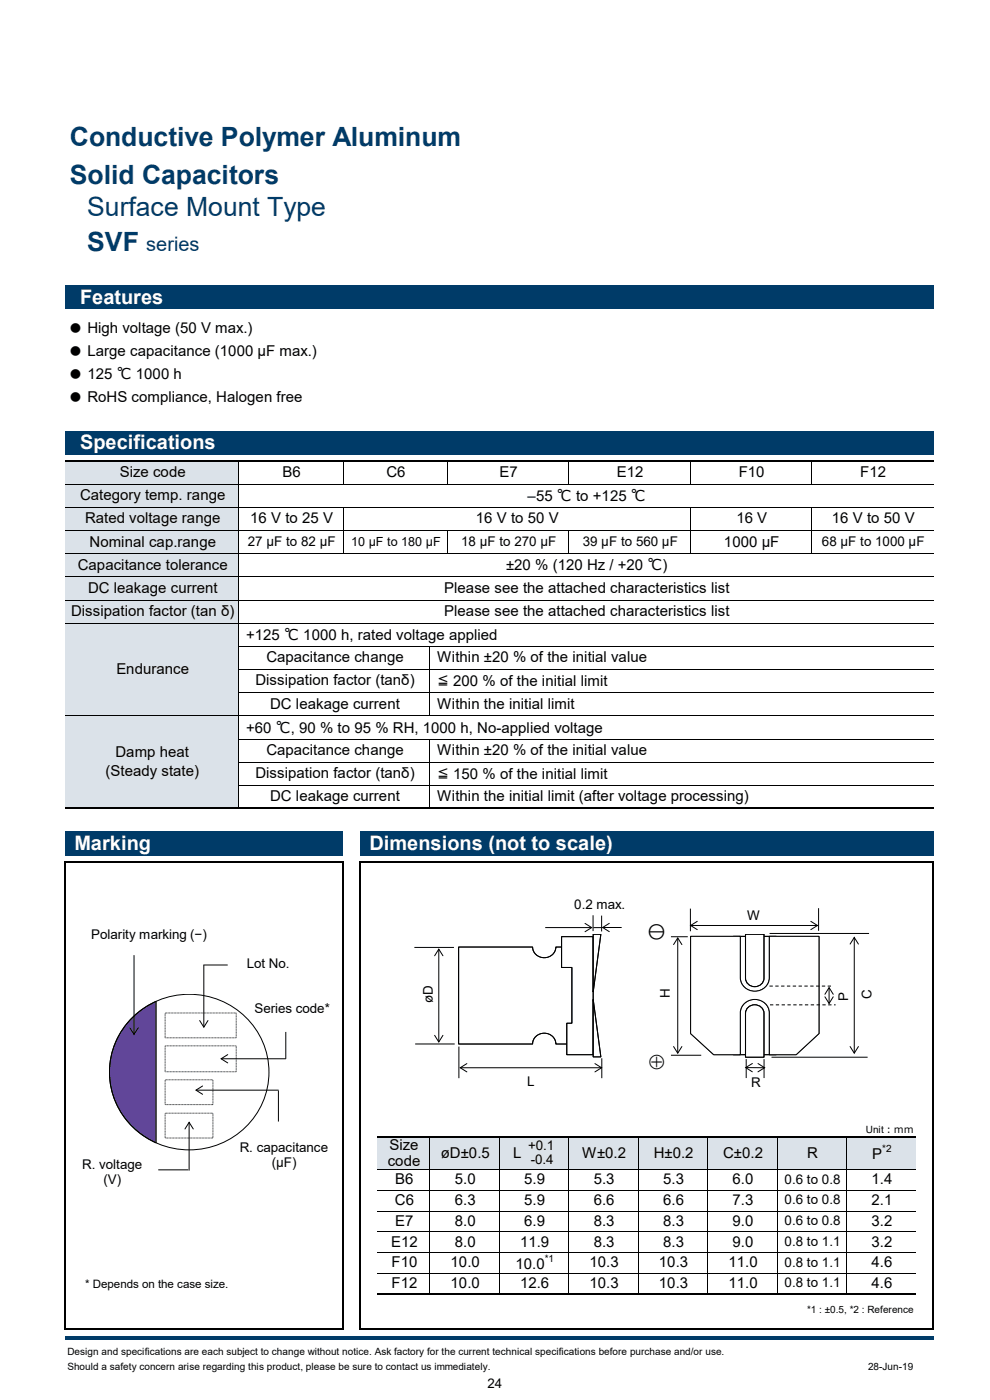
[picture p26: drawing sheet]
<svg xmlns="http://www.w3.org/2000/svg" width="210mm" height="297mm" viewBox="0 0 210 297" stroke-linecap="round" stroke-linejoin="round" font-family="sans-serif">
<defs><g id="words">
<text font-size="7.1" x="137.5" y="227.9">⊕</text>
<g font-size="5.6" fill="#003b68">
<text x="14.8" y="31">Conductive Polymer Aluminum</text>
<text x="14.8" y="39">Solid Capacitors</text>
<text x="18.5" y="45.9">Surface Mount Type</text>
<text x="18.5" y="53.3">SVF</text>
</g>
<text font-size="4.2" fill="#003b68" x="31" y="53.3">series</text>
<g font-size="4.2" fill="#fff">
<text x="17" y="64.4">Features</text>
<text x="17" y="95.3">Specifications</text>
<text x="15.8" y="180.3">Marking</text>
<text x="78.4" y="180.3">Dimensions (not to scale)</text>
</g>
<text font-size="3.9" x="137.3" y="198.9">⊖</text>
<g font-size="3.2">
<text x="14.5" y="70.6">● High voltage (50 V max.)</text>
<text x="14.5" y="75.5">● Large capacitance (1000 μF max.)</text>
<text x="14.5" y="80.4">● 125 ℃ 1000 h</text>
<text x="14.5" y="85.3">● RoHS compliance, Halogen free</text>
<text x="25.4" y="101.2">Size code</text>
<text x="59.9" y="101.2">B6</text>
<text x="82" y="101.2">C6</text>
<text x="106" y="101.2">E7</text>
<text x="130.9" y="101.2">E12</text>
<text x="156.7" y="101.2">F10</text>
<text x="182.5" y="101.2">F12</text>
<text x="17" y="106.1">Category temp. range</text>
<text x="111.9" y="106.3">–55 ℃ to +125 ℃</text>
<text x="18" y="111">Rated voltage range</text>
<text x="53.1" y="111">16 V to 25 V</text>
<text x="101" y="111">16 V to 50 V</text>
<text x="156.2" y="111">16 V</text>
<text x="176.5" y="111">16 V to 50 V</text>
<text x="19" y="116">Nominal cap.range</text>
<text x="153.6" y="116">1000 μF</text>
<text x="16.5" y="120.9">Capacitance tolerance</text>
<text x="18.7" y="125.8">DC leakage current</text>
<text x="94.2" y="125.8">Please see the attached characteristics list</text>
<text x="107.4" y="121">±20 % (120 Hz / +20 ℃)</text>
<text x="15.1" y="130.7">Dissipation factor (tan δ)</text>
<text x="94.2" y="130.7">Please see the attached characteristics list</text>
<text x="52.2" y="135.8">+125 ℃ 1000 h, rated voltage applied</text>
<text x="24.7" y="143">Endurance</text>
<text x="56.5" y="140.5">Capacitance change</text>
<text x="92.7" y="140.5">Within ±20 % of the initial value</text>
<text x="54.2" y="145.4">Dissipation factor (tanδ)</text>
<text x="92.7" y="145.6">≦ 200 % of the initial limit</text>
<text x="52.2" y="155.4">+60 ℃, 90 % to 95 % RH, 1000 h, No-applied voltage</text>
<text x="57.3" y="150.3">DC leakage current</text>
<text x="92.7" y="150.3">Within the initial limit</text>
<text x="24.5" y="160.7">Damp heat</text>
<text x="56.5" y="160.1">Capacitance change</text>
<text x="92.7" y="160.1">Within ±20 % of the initial value</text>
<text x="22.4" y="164.6">(Steady state)</text>
<text x="54.2" y="165.1">Dissipation factor (tanδ)</text>
<text x="92.7" y="165.2">≦ 150 % of the initial limit</text>
<text x="57.3" y="170">DC leakage current</text>
<text x="92.7" y="170">Within the initial limit (after voltage processing)</text>
<text x="82.6" y="243.9">Size</text>
<text x="93.5" y="245.6">øD±0.5</text>
<text x="108.9" y="245.6">L</text>
<text x="123.5" y="245.6">W±0.2</text>
<text x="138.7" y="245.6">H±0.2</text>
<text x="153.4" y="245.6">C±0.2</text>
<text x="171.2" y="245.6">R</text>
<text x="185" y="246">P</text>
<text x="82.3" y="247.4">code</text>
<text x="83.9" y="251.2">B6</text>
<text x="96.5" y="251.2">5.0</text>
<text x="111.2" y="251.2">5.9</text>
<text x="125.9" y="251.2">5.3</text>
<text x="140.7" y="251.2">5.3</text>
<text x="155.4" y="251.2">6.0</text>
<text x="184.9" y="251.2">1.4</text>
<text x="83.8" y="255.7">C6</text>
<text x="96.5" y="255.7">6.3</text>
<text x="111.2" y="255.7">5.9</text>
<text x="125.9" y="255.7">6.6</text>
<text x="140.7" y="255.7">6.6</text>
<text x="155.4" y="255.7">7.3</text>
<text x="184.9" y="255.7">2.1</text>
<text x="83.9" y="260.1">E7</text>
<text x="96.5" y="260.1">8.0</text>
<text x="111.2" y="260.1">6.9</text>
<text x="125.9" y="260.1">8.3</text>
<text x="140.7" y="260.1">8.3</text>
<text x="155.4" y="260.1">9.0</text>
<text x="184.9" y="260.1">3.2</text>
<text x="83" y="264.5">E12</text>
<text x="83.1" y="268.9">F10</text>
<text x="95.6" y="268.9">10.0</text>
<text x="96.5" y="264.5">8.0</text>
<text x="109.3" y="269.2">10.0</text>
<text x="110.3" y="264.5">11.9</text>
<text x="125.1" y="268.9">10.3</text>
<text x="125.9" y="264.5">8.3</text>
<text x="139.8" y="268.9">10.3</text>
<text x="140.7" y="264.5">8.3</text>
<text x="154.5" y="268.9">11.0</text>
<text x="155.4" y="264.5">9.0</text>
<text x="184.9" y="268.9">4.6</text>
<text x="184.9" y="264.5">3.2</text>
<text x="83.1" y="273.3">F12</text>
<text x="95.6" y="273.3">10.0</text>
<text x="110.3" y="273.3">12.6</text>
<text x="125.1" y="273.3">10.3</text>
<text x="139.8" y="273.3">10.3</text>
<text x="154.5" y="273.3">11.0</text>
<text x="184.9" y="273.3">4.6</text>
</g>
<g font-size="2.8">
<text x="52.6" y="115.8">27 μF to 82 μF</text>
<text x="97.8" y="115.8">18 μF to 270 μF</text>
<text x="123.6" y="115.8">39 μF to 560 μF</text>
<text x="174.4" y="115.8">68 μF to 1000 μF</text>
<text x="121.8" y="192.9">0.2 max.</text>
<text x="158.5" y="195.1">W</text>
<text x="19.3" y="199.1">Polarity marking (−)</text>
<text x="52.4" y="205.3">Lot No.</text>
<text x="54" y="215">Series code*</text>
<text x="91.8" y="212.7" transform="rotate(-90 91.8 212.7)">øD</text>
<text x="142.1" y="211.7" transform="rotate(-90 142.1 211.7)">H</text>
<text x="179.9" y="212.3" transform="rotate(-90 179.9 212.3)">P</text>
<text x="184.9" y="211.9" transform="rotate(-90 184.9 211.9)">C</text>
<text x="111.8" y="230.3">L</text>
<text x="159.3" y="230.7">R</text>
<text x="50.9" y="244.4">R. capacitance</text>
<text x="112" y="244">+0.1</text>
<text x="17.5" y="247.9">R. voltage</text>
<text x="21.9" y="251.1">(V)</text>
<text x="57.6" y="247.6">(μF)</text>
<text x="112.6" y="247">-0.4</text>
<text x="166.5" y="251.1">0.6 to 0.8</text>
<text x="166.5" y="255.5">0.6 to 0.8</text>
<text x="166.5" y="259.9">0.6 to 0.8</text>
<text x="166.5" y="264.3">0.8 to 1.1</text>
<text x="166.5" y="268.7">0.8 to 1.1</text>
<text x="166.5" y="273.1">0.8 to 1.1</text>
<text x="103.4" y="294.5">24</text>
</g>
<text font-size="2.7" x="74.5" y="115.8">10 μF to 180 μF</text>
<text font-size="2.5" x="18" y="273.2">* Depends on the case size.</text>
<g font-size="2.1">
<text x="183.7" y="240.4">Unit：ｍｍ</text>
<text x="187.2" y="244.4">*2</text>
<text x="115.6" y="267.7">*1</text>
<text x="171.2" y="278.6">*1 : ±0.5, *2 : Reference</text>
<text x="14.3" y="287.4">Design and specifications are each subject to change without notice. Ask factory for the current technical specifications before purchase and/or use.</text>
<text x="14.3" y="290.6">Should a safety concern arise regarding this product, please be sure to contact us immediately.</text>
<text x="184.1" y="290.6">28-Jun-19</text>
</g>
</g></defs>
<g fill="#003b68">
<path d="M13.8 60.6h184.2v4.9h-184.2z" fill-rule="evenodd"/>
<path d="M13.8 91.5h184.2v4.9h-184.2z" fill-rule="evenodd"/>
</g>
<path d="M13.8 97.8h36.9v73.7h-36.9z" fill-rule="evenodd" fill="#dbe2e9"/>
<g fill="#003b68">
<path d="M13.8 176.4h59v5.2h-59z" fill-rule="evenodd"/>
<path d="M76.5 176.4h121.5v5.2h-121.5z" fill-rule="evenodd"/>
</g>
<g fill="#dbe2e9">
<path d="M80.1 241.3h114.3v3.4h-114.3z" fill-rule="evenodd"/>
<path d="M80.1 244.7h114.3v3.5h-114.3z" fill-rule="evenodd"/>
</g>
<g fill="none" stroke="#000" stroke-width=".21">
<path d="M50.7 98v73.3M72.8 98v4.8M94.9 98v4.8M120.7 98v4.8M146.5 98v4.8M172.2 98v4.8M13.8 102.8h184.2M13.8 107.7h184.2M13.8 112.6h184.2M13.8 117.5h184.2M72.8 107.7v9.8M94.9 112.6v4.9"/>
<path d="M120.7 112.6v4.9M146.5 107.7v9.8M172.2 107.7v9.8M13.8 122.4h184.2M13.8 127.3h184.2M13.8 132.2h184.2M50.7 137.1h147.3M91.2 137.2v14.7M13.8 151.9h184.2M50.7 142h147.3M50.7 147h147.3M50.7 156.8h147.3"/>
<path d="M91.2 156.8v14.5M50.7 161.7h147.3M50.7 166.6h147.3M80.1 248.1h114.3M80.1 252.5h114.3M80.1 256.9h114.3M91.2 241.4v33M105.9 241.4v33M120.7 241.4v33M135.4 241.4v33M150.1 241.4v33M164.9 241.4v33"/>
<path d="M179.6 241.4v33M80.1 261.3h114.3M80.1 265.7h114.3M80.1 270.1h114.3"/>
</g>
<path d="M13.8 97.8h184.2M13.8 171.5h184.2M13.8 182.8v99.4M14 183h58.9M72.8 183.1v99.1M76.5 182.8v99.4M76.6 183h121.6M198 183.1v99.1M80.1 241.3h114.3M80.1 274.5h114.3M14 282h58.9M76.6 282h121.6" fill="none" stroke="#000" stroke-width=".34"/>
<path d="M13.8 283.4h184.2v.7h-184.2z" fill-rule="evenodd" fill="#003b68"/>
<path d="M27.7 216.3a17 17 0 0 1 5.4-3.9v30.1a16.3 16.3 0 0 1-5.4-26.2z" fill="#614699"/>
<g fill="none" stroke="#000" stroke-width=".21">
<path d="M27.6 218l.8 1.5 .9-1.5M27.7 216.3a17 17 0 0 1 18.4-4.3 17 17 0 0 1 11 15.5 17 17 0 0 1-11.7 15.7 17 17 0 0 1-18.7-5.8 16.2 16.2 0 0 1 1-21.1zM27.7 216.3a17 17 0 0 1 5.4-3.9v30.1a16.3 16.3 0 0 1-5.4-26.2zM28.4 202.6v16.9M35 214.9h15.1v5.3h-15.1zM42.4 216.5l.8 1.4 .9-1.4M43.1 204.7h5.2M43.2 204.8v13.1M60.6 218.9v5.7M35 229.1h10.2v5.2h-10.2zM35 236.2h10.2v5.2h-10.2zM35 221.9h15.1v5.5h-15.1z"/>
<path d="M39.2 239.5l.9-1.4 .9 1.4M40.1 238.1v10.2M41.6 231.3h17.5M43 230.4l-1.4 .9 1.4 .9M46.9 224.6h13.7M48.3 223.7l-1.4 .9 1.4 .9M59.1 231.4v6.5M33.6 248.2h6.3"/>
</g>
<path d="M155.6 198.6h9.1v25.2h-9.1z" fill="#fff"/>
<path d="M155.6 198.6h9.1v25.2h-9.1z" fill="none" stroke="#000" stroke-width=".21"/>
<path d="M146.5 198.6h10.5v8.8a3.1 3.1 0 0 0 3.1 2.9 3.1 3.1 0 0 0 3.1-2.9v-8.8h10.5v20.7l-4.8 4.5h-5.7v-8.9a3.1 3.1 0 0 0-3.1-2.9 3.1 3.1 0 0 0-3.1 2.9v8.9h-5.6l-4.9-4.5z" fill="#fff"/>
<path d="M146.5 198.6h10.5v8.8a3.1 3.1 0 0 0 3.1 2.9 3.1 3.1 0 0 0 3.1-2.9v-8.8h10.5v20.7l-4.8 4.5h-5.7v-8.9a3.1 3.1 0 0 0-3.1-2.9 3.1 3.1 0 0 0-3.1 2.9v8.9h-5.6l-4.9-4.5z" fill="none" stroke="#000" stroke-width=".21"/>
<path d="M146.5 198.6h10.5v8.8a3.1 3.1 0 0 0 3.1 2.9 3.1 3.1 0 0 0 3.1-2.9v-8.8h10.5v20.7l-4.8 4.5h-5.7v-8.9a3.1 3.1 0 0 0-3.1-2.9 3.1 3.1 0 0 0-3.1 2.9v8.9h-5.6l-4.9-4.5z" fill="#fff"/>
<path d="M146.5 198.6h10.5v8.8a3.1 3.1 0 0 0 3.1 2.9 3.1 3.1 0 0 0 3.1-2.9v-8.8h10.5v20.7l-4.8 4.5h-5.7v-8.9a3.1 3.1 0 0 0-3.1-2.9 3.1 3.1 0 0 0-3.1 2.9v8.9h-5.6l-4.9-4.5z" fill="none" stroke="#000" stroke-width=".21"/>
<path d="M97.3 200.9h15.7a2.48 2.48 0 0 0 2.4 2.3 2.48 2.48 0 0 0 2.5-2.3h4.4v20.6h-4.4a2.47 2.47 0 0 0-2.5-2.3 2.47 2.47 0 0 0-2.4 2.3h-15.7z" fill="#fff"/>
<path d="M97.3 200.9h15.7a2.48 2.48 0 0 0 2.4 2.3 2.48 2.48 0 0 0 2.5-2.3h4.4v20.6h-4.4a2.47 2.47 0 0 0-2.5-2.3 2.47 2.47 0 0 0-2.4 2.3h-15.7z" fill="none" stroke="#000" stroke-width=".21"/>
<path d="M119.1 198.7h6.7v25.1h-5.6v-6.7h1.1v-11.9h-2.2z" fill="#fff"/>
<path d="M119.1 198.7h6.7v25.1h-5.6v-6.7h1.1v-11.9h-2.2z" fill="none" stroke="#000" stroke-width=".21"/>
<path d="M125.8 212l1.7 12.2h-1.7z" fill="#fff"/>
<path d="M125.8 212l1.7 12.2h-1.7z" fill="none" stroke="#000" stroke-width=".21"/>
<path d="M125.8 198.2h1.7l-1.7 12.3z" fill="#fff"/>
<path d="M125.8 198.2h1.7l-1.7 12.3z" fill="none" stroke="#000" stroke-width=".21"/>
<path d="M158.1 198.2h4v9.3a1.97 1.97 0 0 1-2 1.8 1.97 1.97 0 0 1-2-1.8z" fill="#fff"/>
<path d="M158.1 198.2h4v9.3a1.97 1.97 0 0 1-2 1.8 1.97 1.97 0 0 1-2-1.8z" fill="none" stroke="#000" stroke-width=".21"/>
<path d="M158.7 213.7a2 2 0 0 1 2.1-.4 2 2 0 0 1 1.3 1.7v9.3h-4v-9.3l.1-.5z" fill="#fff"/>
<g fill="none" stroke="#000" stroke-width=".21">
<path d="M115.7 196.8h9.8M124.1 195.9l1.4 .9-1.4 .9M125.8 194.2v3.3M125.9 196.8h1.7M127.6 194.2v3.4M127.8 196.8h4.1M129.3 195.9l-1.5 .9 1.5 .9M142.3 198.7h3.6M143.8 199v24.4M146.5 192.8v4.8M146.5 196.3h26.9M147.9 195.5l-1.4 .8 1.4 .9"/>
<path d="M163.3 198h21.1M172 195.5l1.4 .8-1.4 .9M173.7 192.7v4.8M181.2 198.9v24.5M87.9 201h8.4M92.2 202.8l.9-1.4 .9 1.4M92.2 219.6l.9 1.5 .9-1.5M93.1 201.4v19.7M142.9 200.4l.9-1.4 .9 1.4M158.7 213.7a2 2 0 0 1 2.1-.4 2 2 0 0 1 1.3 1.7v9.3h-4v-9.3l.1-.5zM175 210.9l.9-1.4 .9 1.4M175 211.5l.9 1.4 .9-1.4"/>
<path d="M175.9 209.5v3.4M180.3 200.3l.9-1.4 .9 1.4M88.1 221.5h8.4M97.3 222v6.7M97.6 226.5h30M99 225.6l-1.4 .9 1.4 .9M126.2 225.6l1.4 .9-1.4 .9M127.7 224.5v4.2M142.3 223.9h6.5M142.9 222l.9 1.4 .9-1.4M158.2 226.5h4M158.3 224.7v4"/>
<path d="M159.6 225.6l-1.4 .9 1.4 .9M160.8 225.6l1.4 .9-1.4 .9M162.1 224.7v4M163.7 224.3h20.4M180.3 222l.9 1.4 .9-1.4"/>
</g>
<path d="M163.2 209.2h13.4M163.3 213.2h14" fill="none" stroke="#000" stroke-width=".21" stroke-dasharray=".7 .5" stroke-linecap="butt"/>
<use href="#words"/>
</svg>
